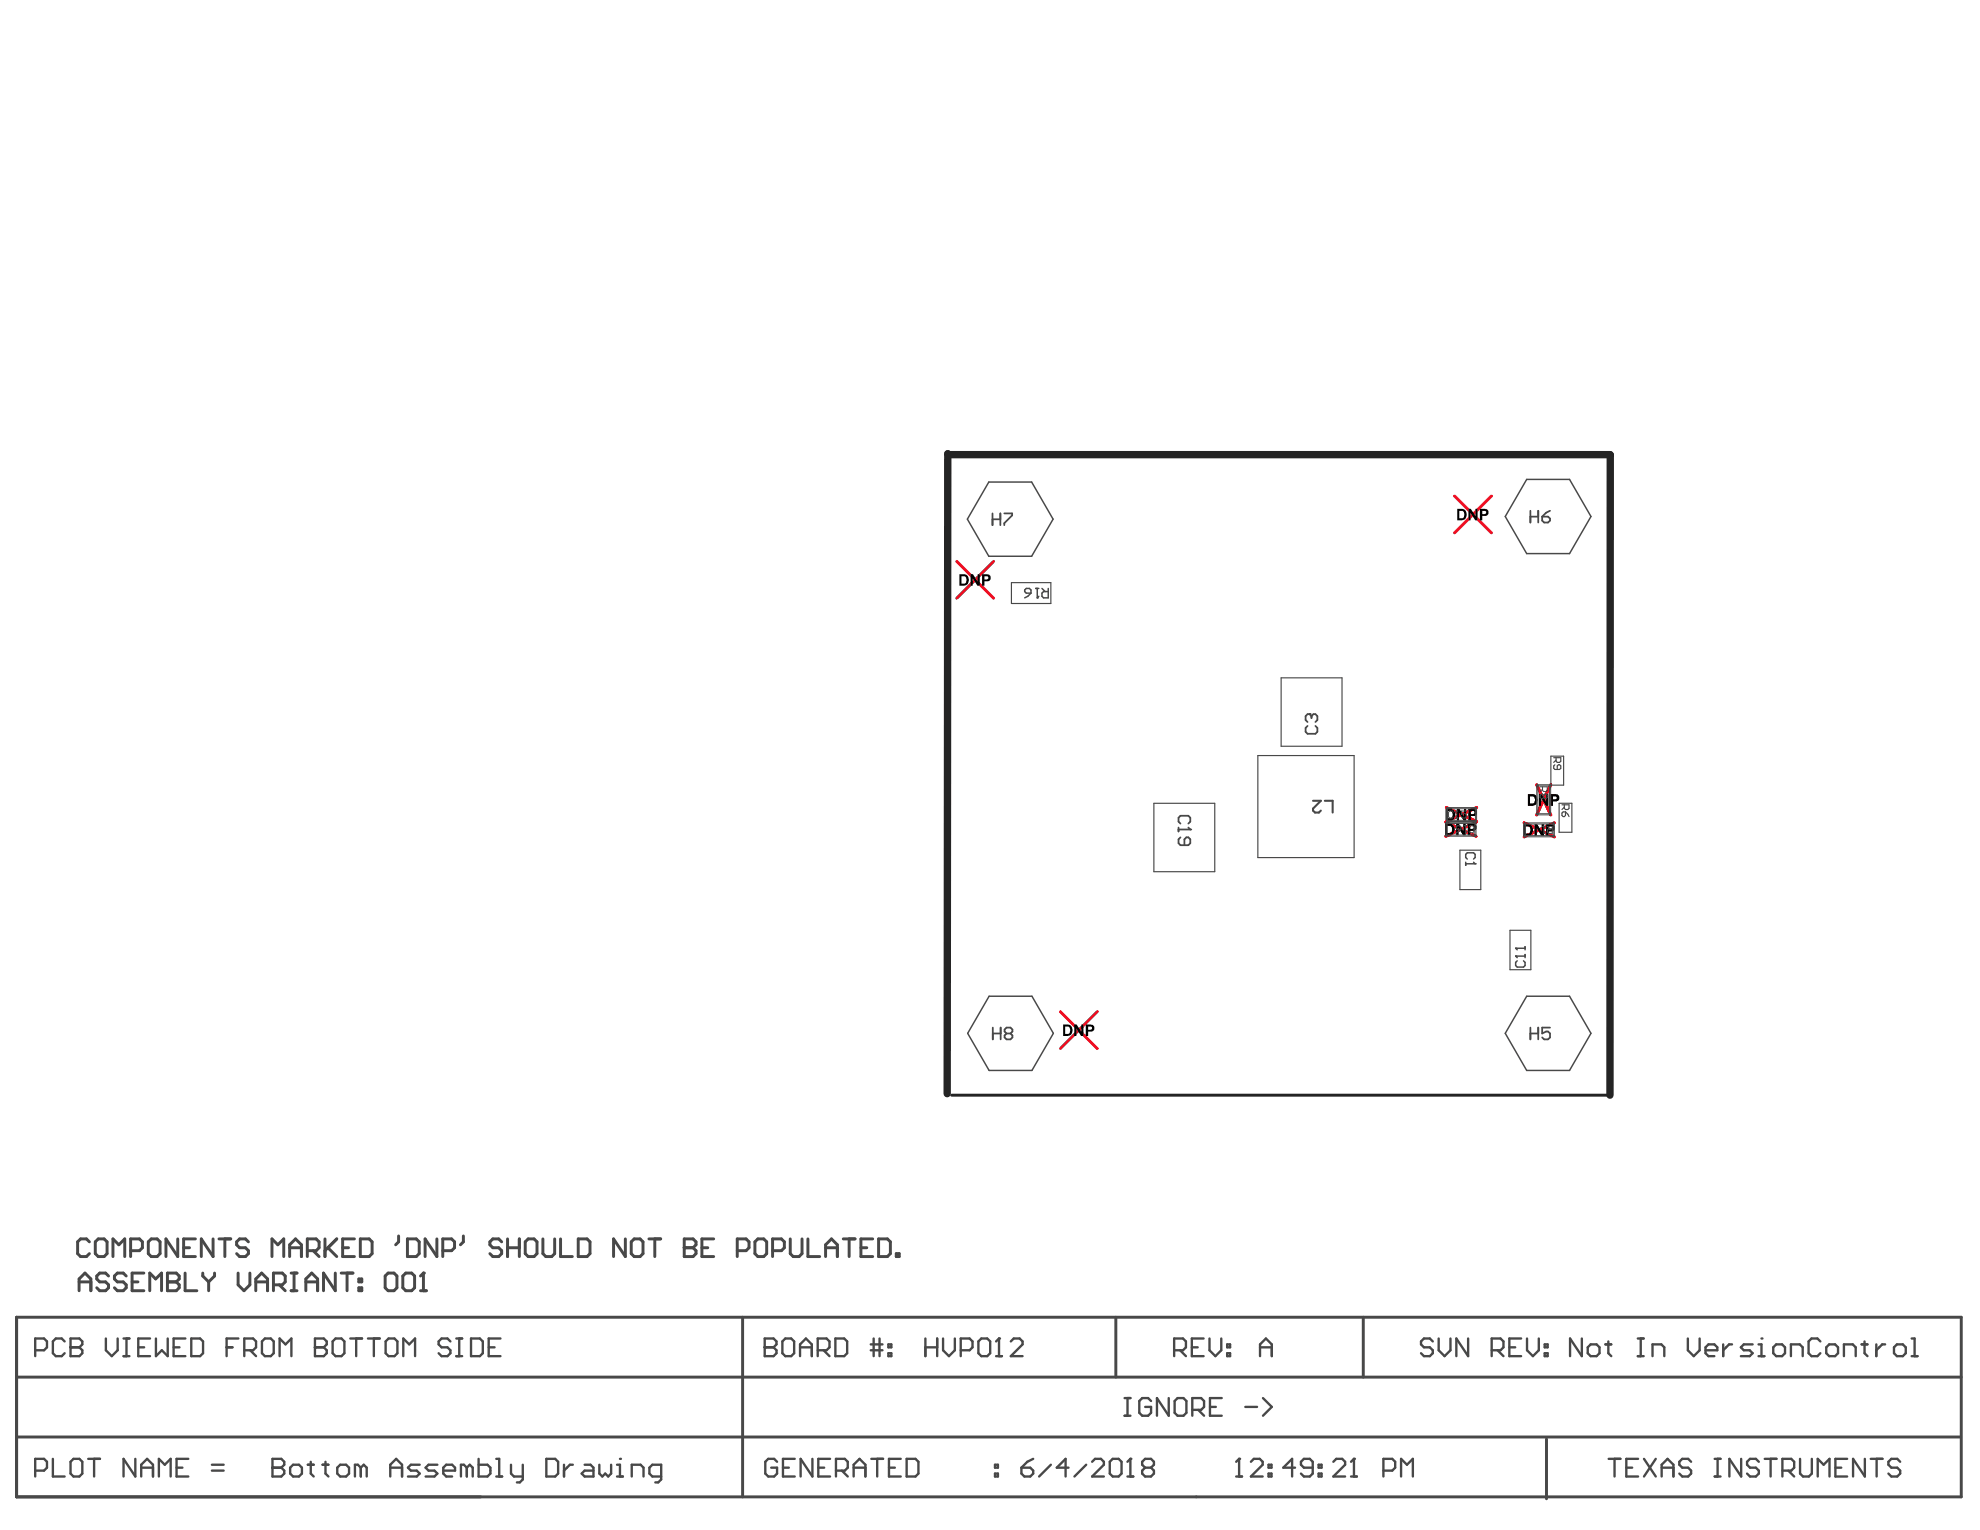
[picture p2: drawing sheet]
<svg xmlns="http://www.w3.org/2000/svg" width="279mm" height="216mm" viewBox="0 0 279 216" stroke-linecap="round" stroke-linejoin="round" font-family="sans-serif">
<g fill="none" stroke="#ee0e22" stroke-width=".42">
<path d="M135 79.2l5.2 5.2M140.2 79.2l-5.2 5.2M205.3 70l5.2 5.2M210.5 70l-5.2 5.2M204 116l4.3 2M204.1 113.9l4.3 2M208.3 116l-4.3 2M208.4 113.9l-4.3 2M215.1 116.1l4.3 2M216.8 110.7l2 4.3M218.8 110.7l-2 4.3M219.4 116.1l-4.3 2"/>
<path d="M149.6 142.8l5.2 5.2M154.8 142.8l-5.2 5.2"/>
</g>
<g fill="#000">
<path d="M207.2 71.8h.3l.7 1.1v-1.1h.3v1.6h-.3l-.7-1.1v1.1h-.3zM137 81h.3l.7 1.1v-1.1h.3v1.6h-.4l-.6-1v1h-.3zM205.5 116.2h.3l.7 1.1v-1.1h.3v1.6h-.3l-.7-1v1h-.3zM205.6 114.1h.3l.7 1.1v-1.1h.3v1.7h-.4l-.6-1.1v1.1h-.3zM216.6 116.3h.3l.7 1.1v-1.1h.3v1.6h-.4l-.6-1v1h-.3zM217.2 112.1h.3l.7 1.1v-1.1h.3v1.6h-.4l-.6-1.1v1.1h-.3zM151.6 144.6h.3l.7 1v-1h.3v1.6h-.3l-.7-1.1v1.1h-.3z"/>
<path d="M205.6 71.8h.6a.84 .84 0 0 1 .7 .6 .84 .84 0 0 1-.3 .9l-1 .1zM205.9 72.1v1h.3a.54 .54 0 0 0 .4-.8l-.2-.2z"/>
<path d="M208.8 71.8h.6a.52 .52 0 0 1 .6 .5 .52 .52 0 0 1-.6 .5h-.2v.6h-.4zM209.2 72.1v.5h.1a.26 .26 0 0 0 .4-.3 .26 .26 0 0 0-.4-.2z"/>
<path d="M135.4 81h.6a.84 .84 0 0 1 .7 .7 .84 .84 0 0 1-.4 .9h-.9zM135.7 81.3v1.1h.2a.54 .54 0 0 0 .4-.9l-.2-.2z"/>
<path d="M138.6 81h.6a.52 .52 0 0 1 .6 .6 .52 .52 0 0 1-.7 .4h-.2v.6h-.3zM138.9 81.3v.5h.2a.26 .26 0 0 0 .4-.3 .26 .26 0 0 0-.4-.2z"/>
<path d="M203.9 116.2h.6a.84 .84 0 0 1 .7 .7 .84 .84 0 0 1-.3 .9h-1zM204.2 116.5v1.1h.3a.54 .54 0 0 0 .4-.9l-.2-.2z"/>
<path d="M203.9 116.2h.6a.84 .84 0 0 1 .7 .7 .84 .84 0 0 1-.3 .9h-1zM204.2 116.5v1.1h.3a.54 .54 0 0 0 .4-.9l-.2-.2z"/>
<path d="M204 114.1h.6a.84 .84 0 0 1 .7 .7 .84 .84 0 0 1-.3 .9l-1 .1zM204.3 114.4v1.1h.3a.54 .54 0 0 0 .4-.9l-.2-.2z"/>
<path d="M204 114.1h.6a.84 .84 0 0 1 .7 .7 .84 .84 0 0 1-.3 .9l-1 .1zM204.3 114.4v1.1h.3a.54 .54 0 0 0 .4-.9l-.2-.2z"/>
<path d="M207.1 116.2h.6a.52 .52 0 0 1 .6 .6 .52 .52 0 0 1-.6 .4h-.2v.6h-.4zM207.5 116.5v.5h.1a.26 .26 0 0 0 .4-.3 .26 .26 0 0 0-.4-.2z"/>
<path d="M207.1 116.2h.6a.52 .52 0 0 1 .6 .6 .52 .52 0 0 1-.6 .4h-.2v.6h-.4zM207.5 116.5v.5h.1a.26 .26 0 0 0 .4-.3 .26 .26 0 0 0-.4-.2z"/>
<path d="M207.2 114.1h.6a.52 .52 0 0 1 .6 .6 .52 .52 0 0 1-.6 .4h-.3v.7h-.3zM207.5 114.4v.5h.2a.26 .26 0 0 0 .4-.2 .26 .26 0 0 0-.4-.3z"/>
<path d="M207.2 114.1h.6a.52 .52 0 0 1 .6 .6 .52 .52 0 0 1-.6 .4h-.3v.7h-.3zM207.5 114.4v.5h.2a.26 .26 0 0 0 .4-.2 .26 .26 0 0 0-.4-.3z"/>
<path d="M215 116.3h.6a.84 .84 0 0 1 .7 .6 .84 .84 0 0 1-.4 .9l-.9 .1zM215.3 116.6v1h.2a.54 .54 0 0 0 .4-.8l-.2-.2z"/>
<path d="M215 116.3h.6a.84 .84 0 0 1 .7 .6 .84 .84 0 0 1-.4 .9l-.9 .1zM215.3 116.6v1h.2a.54 .54 0 0 0 .4-.8l-.2-.2z"/>
<path d="M215.6 112.1h.6a.84 .84 0 0 1 .7 .6 .84 .84 0 0 1-.3 .9l-1 .1zM215.9 112.4v1h.2a.54 .54 0 0 0 .5-.8l-.2-.2z"/>
<path d="M215.6 112.1h.6a.84 .84 0 0 1 .7 .6 .84 .84 0 0 1-.3 .9l-1 .1zM215.9 112.4v1h.2a.54 .54 0 0 0 .5-.8l-.2-.2z"/>
<path d="M218.2 116.3h.6a.52 .52 0 0 1 .6 .5 .52 .52 0 0 1-.7 .5h-.2v.6h-.3zM218.5 116.6v.5h.2a.26 .26 0 0 0 .4-.3 .26 .26 0 0 0-.4-.2z"/>
<path d="M218.2 116.3h.6a.52 .52 0 0 1 .6 .5 .52 .52 0 0 1-.7 .5h-.2v.6h-.3zM218.5 116.6v.5h.2a.26 .26 0 0 0 .4-.3 .26 .26 0 0 0-.4-.2z"/>
<path d="M218.8 112.1h.6a.52 .52 0 0 1 .6 .5 .52 .52 0 0 1-.6 .5h-.3v.6h-.3zM219.1 112.4v.4h.2a.26 .26 0 0 0 .4-.2 .26 .26 0 0 0-.4-.2z"/>
<path d="M218.8 112.1h.6a.52 .52 0 0 1 .6 .5 .52 .52 0 0 1-.6 .5h-.3v.6h-.3zM219.1 112.4v.4h.2a.26 .26 0 0 0 .4-.2 .26 .26 0 0 0-.4-.2z"/>
<path d="M150 144.6h.6a.84 .84 0 0 1 .7 .6 .84 .84 0 0 1-.3 .9l-1 .1zM150.3 144.9v1h.3a.54 .54 0 0 0 .4-.8l-.2-.2z"/>
<path d="M153.2 144.6h.6a.52 .52 0 0 1 .6 .5 .52 .52 0 0 1-.6 .5h-.3v.6h-.3zM153.5 144.9v.4h.2a.26 .26 0 0 0 .4-.2 .26 .26 0 0 0-.4-.2z"/>
</g>
<path d="M133.7 154.3v-90.3l.2 .2h93.3v90.3" fill="none" stroke="#242424" stroke-width="1"/>
<path d="M134.3 154.5h92.9" fill="none" stroke="#242424" stroke-width=".42"/>
<g fill="none" stroke="#484848" stroke-width=".14">
<path d="M204 116.1h.2v1.8l-.1 .1-.1-.1zM204 117.9l4.2-.1 .1 .1-.1 .1h-4.1zM204 116.1l4.2-.1 .1 .1-.1 .1h-4.1zM204.1 114h.2v1.8l-.1 .1-.1-.1zM204.1 115.8h4.2h.1l-.1 .1h-4.1zM204.1 114h4.2h.1l-.1 .1h-4.1zM208.1 116.1h.2v1.8l-.1 .1-.1-.1zM208.2 114h.2v1.8l-.1 .1-.1-.1zM215.1 116.1l.1 .1v1.8v.1l-.1-.1zM215.1 117.9h4.2v.1v.1h-4.1zM215.1 116.1h4.2v.1v.1h-4.1zM216.9 114.8h1.8l.1 .1-.1 .1h-1.8z"/>
<path d="M216.9 110.8l1.8-.1 .1 .1-.1 .1h-1.8zM216.9 110.8h.1v4.1l-.1 .1v-.1zM218.7 110.8h.1v4.1l-.1 .1v-.1zM219.2 116.1l.1 .1v1.8v.1l-.1-.1z"/>
</g>
<path d="M142.7 82.2h5.6v3h-5.6zM180.8 95.7h8.6v9.6h-8.6zM162.8 113.4h8.6v9.6h-8.6zM177.5 106.6h13.6v14.4h-13.6zM206 120h3v5.5h-3zM218.8 106.7h1.8v4.1h-1.8zM220 113.4h1.8v4h-1.8zM213.1 131.3h2.9v5.5h-2.9z" fill="none" stroke="#484848" stroke-width=".16"/>
<path d="M2.3 185.9v25.3h274.5v-25.3h-274.5v25.3M2.3 194.3h274.5M104.8 185.9v25.3M157.5 185.9v8.4M192.4 185.9v8.4M2.3 202.8h274.4M218.2 203.1v8.4" fill="none" stroke="#484848" stroke-width=".42"/>
<path d="M139.5 68h6.1l3 5.3-3 5.2h-6.1l-3-5.2zM215.4 67.6h6.1l3 5.3-3 5.2h-6.1l-3-5.2zM139.6 140.6h6l3 5.2-3 5.3h-6l-3.1-5.3zM215.4 140.6h6.1l3 5.2-3 5.3h-6.1l-3-5.3z" fill="none" stroke="#484848" stroke-width=".21"/>
<g fill="none" stroke="#484848" stroke-width=".33">
<path d="M223.2 188.9v2.5l-1.6-2.5v2.5M224 190.1l.5-.4h.8l.4 .4v.9l-.4 .4h-.8l-.5-.4zM226.5 189.7h.9M227 189.3v1.7l.4 .4M231.1 191.4h.8M231.1 188.9h.8M231.5 188.9v2.5M233.2 191.4v-1.7h1.2l.5 .4v1.3M238.2 188.9v1.6l.8 .9 .8-.9v-1.6M240.7 190.5h1.6v-.4l-.4-.4h-.8l-.4 .4v.9l.4 .4h.8M243.2 189.7v1.7M244.4 189.7h-.4l-.8 .8"/>
<path d="M247.3 189.7h-1.2l-.4 .4 .4 .4h.8l.4 .5-.4 .4h-1.2M248.1 191.4h.9M248.1 189.7h.5v1.7"/>
</g>
<circle cx="248.6" cy="188.9" r=".17" fill="#484848"/>
<g fill="none" stroke="#484848" stroke-width=".33">
<path d="M177.8 191.4v-1.7l.8-.8 .9 .8v1.7M177.8 190.1h1.7M202.2 189.3l-.4-.4h-.9l-.4 .4v.4l.4 .4h.9l.4 .4v.5l-.4 .4h-.9l-.4-.4M203 188.9v1.6l.8 .9 .9-.9v-1.6M207.2 188.9v2.5l-1.7-2.5v2.5M210.5 190.5h1.2l.5-.4v-.8l-.5-.4h-1.2v2.5M211.3 190.5l.9 .9M213 190.1h.8M214.6 188.9h-1.6v2.5h1.6M215.5 188.9v1.6l.8 .9 .8-.9v-1.6M218 191h.4v.4h-.4zM218 189.7h.4v.4h-.4z"/>
<path d="M250.6 189.7h.9l.4 .4v.9l-.4 .4h-.9l-.4-.4v-.9zM252.7 191.4v-1.7h1.3l.4 .4v1.3M256.9 189.3l-.4-.4h-.9l-.4 .4v1.7l.4 .4h.9l.4-.4M257.7 190.1l.4-.4h.9l.4 .4v.9l-.4 .4h-.9l-.4-.4zM260.2 191.4v-1.7h1.2l.5 .4v1.3M262.7 189.7h.8M263.1 189.3v1.7l.4 .4M264.8 189.7v1.7M266 189.7h-.4l-.8 .8M267.3 190.1l.4-.4h.8l.4 .4v.9l-.4 .4h-.8l-.4-.4zM269.8 191.4h.8M269.8 188.9h.4v2.5"/>
<path d="M144.1 207.1h1.3l.4 .4v.4l-.4 .5h-.9l-.4-.5zM145.8 205.9l-.8 .4-.9 .8M148.3 206.7l-1.7 1.7M150.8 207.1h-1.7l1.3-1.2v2.5M153.3 206.7l-1.7 1.7M154.1 206.3l.4-.4h.9l.4 .4v.4l-1.7 1.7h1.7M156.6 206.3l.4-.4h.8l.5 .4v1.6l-.5 .5h-.8l-.4-.5zM159.1 208.4h.8M159.5 205.9v2.5"/>
</g>
<g fill="none" stroke="#484848" stroke-width=".21">
<path d="M144.8 83h.5l.2 .3v.4h-.7l-.2-.2v-.2zM145.5 83.7l-.5 .4-.4 .3M146.1 83h.5M146.4 84.4h.1M146.4 83v1.4M146.6 84.1l-.2 .3M147 83l.5 .5M147.9 83v1.4h-.6l-.3-.3v-.4l.3-.2h.6M206.8 121.7v.4M206.8 121.9h1.4M207 121.2l-.2-.2v-.4l.2-.3h.9l.3 .3v.4l-.3 .2M207.9 121.7l.3 .2"/>
<path d="M208.2 121.9h.1M213.9 134.9h.1M213.9 133.8h.1M213.9 134.9h1.3M213.9 134.9l.2 .2M213.9 133.8h1.3M213.9 133.8l.2 .2M214.1 135.6l-.2 .2v.4l.2 .3h.9l.2-.3v-.4l-.2-.2M215.2 133.6v.4M215.2 134.7v.4"/>
</g>
<g fill="none" stroke="#484848" stroke-width=".25">
<path d="M140.1 72.4v1.7M140.1 73.3h1.1M141.2 72.4v1.7M141.7 72.4h1.1v.3l-1.1 1.1v.3M166.3 116.8v.5M166.3 117.1h1.7M166.6 118.2l-.3 .2v.6l.3 .3h1.1l.3-.3v-.6l-.3-.2h-.3l-.3 .2v.9M166.6 116.2l-.3-.3v-.5l.3-.3h1.1l.3 .3v.5l-.3 .3M167.7 116.8l.3 .3M168 117.1h.1M184.5 102.4l-.3 .3v.6l.3 .2h1.1l.3-.2v-.6l-.3-.3M184.8 100.8h.1"/>
<path d="M184.8 100.8h-.3l-.3 .3v.5l.3 .3M184.8 100.8l.3 .3M185.1 101.1l.2-.3h.3l.3 .3v.5l-.3 .3M185.1 101.1v.2M140.1 145v1.7M140.1 145.8h1.1M141.2 145v1.7M142 145.8h.6M142 145.8l-.2-.2v-.3l.2-.3h.6l.3 .3v.3l-.3 .2M142 145.8l-.2 .3v.3l.2 .3h.6l.3-.3v-.3l-.3-.3"/>
</g>
<path d="M219.2 106.9h1v.5l-.1 .2h-.4l-.1-.2v-.5M219.4 107.9l-.2 .2v.3l.2 .2h.7l.1-.2v-.3l-.1-.2h-.2l-.2 .2v.5M219.6 107.3l-.4 .3M220.4 113.6h1v.5l-.2 .1h-.3l-.2-.1v-.5M220.4 114.7l.2-.1h.3v.5l-.2 .1h-.1l-.2-.1zM220.7 113.9l-.3 .3M220.9 114.6l.5 .6" fill="none" stroke="#484848" stroke-width=".17"/>
<g fill="none" stroke="#484848" stroke-width=".14">
<path d="M205.1 114.6l-.2-.2h-.3l-.2 .2v.7l.2 .1h.3l.2-.1M205.4 115.4h.3M205.5 116.7l.2-.2h.3l.2 .2v.3h-.5l-.2-.1zM205.6 114.4h.1M205.6 114.4v1M205.6 114.4l-.2 .2M206.2 117l-.7 .5M206.7 116.5h.3M206.8 117.5h.1M206.8 116.5v1M206.9 114.4h-.7v.5l.4-.1h.1l.2 .1v.4l-.2 .1h-.3l-.2-.1M207 117.3l-.2 .2"/>
<path d="M207.3 116.7l.2-.2h.3l.2 .2v.6l-.2 .2h-.3l-.2-.2M217.3 111h1v.5l-.1 .2h-.4l-.1-.2v-.5M217.7 111.4l-.4 .3M217.7 116.6h.3M217.8 112.2l.2-.2h.2l.1 .2v.3l-.1 .2h-.2l-.2-.2M217.8 112.2l-.1-.2h-.2l-.2 .2v.3l.2 .2h.2l.1-.2M217.8 112.2v.3M217.9 117.6h.1M217.9 116.6v1M218 117.4l-.1 .2M218.4 116.6l.3 .3M219 116.6v1h-.5l-.1-.2v-.3l.1-.2h.5"/>
</g>
<circle cx="159.5" cy="205.9" r=".17" fill="#484848"/>
<g fill="none" stroke="#484848" stroke-width=".33">
<path d="M130.6 190.1h1.6M130.6 188.9v2.5M132.2 188.9v2.5M133.1 188.9v1.6l.8 .9 .8-.9v-1.6M135.6 190.5h1.2l.4-.4v-.8l-.4-.4h-1.2v2.5M138.1 189.3l.4-.4h.8l.4 .4v1.7l-.4 .4h-.8l-.4-.4zM140.6 191.4h.8M141 188.9v2.5M165.7 190.5h1.2l.4-.4v-.8l-.4-.4h-1.2v2.5M166.5 190.5l.8 .9M168.2 190.1h.8M169.8 188.9h-1.6v2.5h1.6"/>
<path d="M170.7 188.9v1.6l.8 .9 .8-.9v-1.6M173.2 191h.4v.4h-.4zM173.2 189.7h.4v.4h-.4zM159.5 205.9l-.4 .4M161.6 207.1l-.4-.4v-.4l.4-.4h.8l.4 .4v.4l-.4 .4M161.6 207.1l-.4 .4v.4l.4 .5h.8l.4-.5v-.4l-.4-.4M161.6 207.1h.8"/>
</g>
<circle cx="141" cy="188.9" r=".17" fill="#484848"/>
<path d="M141 188.9l-.4 .4M142.6 189.3l.4-.4h.9l.4 .4v.4l-1.7 1.7h1.7M174.4 208.4h.9M174.9 205.9v2.5" fill="none" stroke="#484848" stroke-width=".33"/>
<path d="M216 72.1v1.6M216 72.9h1.1M217.1 72.1v1.6M217.6 72.9h.8l.3 .3v.3l-.3 .2h-.5l-.3-.2zM218.7 72.1l-.5 .3-.6 .5M216 145v1.7M216 145.8h1.1M217.1 145v1.7M218.7 145h-1.1v.8l.6-.2h.2l.3 .2v.6l-.3 .3h-.5l-.3-.3" fill="none" stroke="#484848" stroke-width=".25"/>
<circle cx="174.9" cy="205.9" r=".17" fill="#484848"/>
<path d="M174.9 205.9l-.5 .4M176.5 206.3l.4-.4h.9l.4 .4v.4l-1.7 1.7h1.7M179 207.9h.4v.5h-.4zM179 206.7h.4v.4h-.4zM182.7 207.1h-1.6l1.2-1.2v2.5M185.2 207.1h-1.2l-.4-.4v-.4l.4-.4h.8l.4 .4v1.6l-.4 .5h-.8l-.4-.5M186.1 207.9h.4v.5h-.4zM186.1 206.7h.4v.4h-.4zM188.1 206.3l.5-.4h.8l.4 .4v.4l-1.7 1.7h1.7M190.6 208.4h.9M191.1 205.9v2.5" fill="none" stroke="#484848" stroke-width=".33"/>
<circle cx="191.1" cy="205.9" r=".17" fill="#484848"/>
<g fill="none" stroke="#484848" stroke-width=".33">
<path d="M107.9 188.9v2.5h1.3l.4-.4v-.5l-.4-.4h-1.3M109.7 206.3l-.5-.4h-.8l-.4 .4v1.6l.4 .5h.8l.5-.5v-.8h-.9M110.5 207.1h.8M112.1 205.9h-1.6v2.5h1.6M114.6 205.9v2.5l-1.6-2.5v2.5M115.5 207.1h.8M117.1 205.9h-1.6v2.5h1.6M118 207.5h1.2l.4-.4v-.8l-.4-.4h-1.2v2.5M118.8 207.5l.8 .9M120.5 207.1h1.6M120.5 208.4v-1.7l.8-.8 .8 .8v1.7M123 205.9h1.6"/>
<path d="M123.8 205.9v2.5M125.4 207.1h.9M127.1 205.9h-1.7v2.5h1.7M127.9 205.9h1.3l.4 .4v1.6l-.4 .5h-1.3zM140.4 207.9h.4v.5h-.4zM140.4 206.7h.4v.4h-.4zM191.1 205.9l-.5 .4M195.2 207.5h1.3l.4-.4v-.8l-.4-.4h-1.3v2.5M197.7 208.4v-2.5l.8 .8 .9-.8v2.5"/>
</g>
<circle cx="107.9" cy="190.1" r=".17" fill="#484848"/>
<g fill="none" stroke="#484848" stroke-width=".33">
<path d="M107.9 188.9h1.3l.4 .4v.4l-.4 .4h-1.3M110.4 189.3l.4-.4h.8l.5 .4v1.7l-.5 .4h-.8l-.4-.4zM112.9 190.1h1.7M112.9 191.4v-1.7l.8-.8 .9 .8v1.7M115.4 190.5h1.2l.5-.4v-.8l-.5-.4h-1.2v2.5M116.2 190.5l.9 .9M117.9 188.9h1.2l.4 .4v1.7l-.4 .4h-1.2zM122.9 190.5h1.6M122.9 189.7h1.6M123.3 188.9v2.5M124.1 188.9v2.5M125.4 189.7h.4v.4h-.4z"/>
<path d="M125.4 191h.4v.4h-.4z"/>
</g>
<path d="M59.8 179.6v2.5M54.3 180.1l.5-.5h.8l.4 .5v1.6l-.4 .4h-.8l-.5-.4zM56.8 180.1l.5-.5h.8l.4 .5v1.6l-.4 .4h-.8l-.5-.4zM59.3 182.1h.9" fill="none" stroke="#484848" stroke-width=".42"/>
<circle cx="59.8" cy="179.6" r=".21" fill="#484848"/>
<path d="M59.8 179.6l-.5 .5" fill="none" stroke="#484848" stroke-width=".42"/>
<path d="M185.3 113h1.1l-1.1 1.1v.3l.3 .3h.5l.3-.3M186.9 113h1.2v1.7" fill="none" stroke="#484848" stroke-width=".29"/>
<g fill="none" stroke="#484848" stroke-width=".33">
<path d="M158.7 197.3h.8M158.7 199.8h.8M159.1 197.3v2.5M162.4 197.7l-.4-.4h-.8l-.4 .4v1.7l.4 .4h.8l.4-.4v-.9h-.8M164.9 197.3v2.5l-1.6-2.5v2.5M165.8 197.7l.4-.4h.8l.4 .4v1.7l-.4 .4h-.8l-.4-.4zM168.2 198.9h1.3l.4-.4v-.8l-.4-.4h-1.3v2.5M169.1 198.9l.8 .9M170.7 198.5h.9M172.4 197.3h-1.7v2.5h1.7M175.7 198.5h1.7M178.2 197.3l1.3 1.2-1.3 1.3"/>
<path d="M5 207.5h1.2l.4-.4v-.8l-.4-.4h-1.2v2.5M7.5 205.9v2.5h1.6M10 206.3l.4-.4h.8l.4 .4v1.6l-.4 .5h-.8l-.4-.5zM12.4 205.9h1.7M13.3 205.9v2.5M19.1 205.9v2.5l-1.7-2.5v2.5M19.9 208.4v-1.7l.9-.8 .8 .8v1.7M19.9 207.1h1.7M22.4 208.4v-2.5l.9 .8 .8-.8v2.5M24.9 207.1h.8M26.6 205.9h-1.7v2.5h1.7M29.9 207.5h1.7"/>
<path d="M29.9 206.7h1.7M38.4 205.9v2.5h1.3l.4-.5v-.4l-.4-.4h-1.3M227 205.9h1.7M227.8 205.9v2.5M229.5 207.1h.8M231.2 205.9h-1.7v2.5h1.7M232 205.9l1.6 2.5M233.6 205.9l-1.6 2.5M234.5 207.1h1.6M234.5 208.4v-1.7l.8-.8 .8 .8v1.7M238.6 206.3l-.4-.4h-.8l-.4 .4v.4l.4 .4h.8l.4 .4v.4l-.4 .5h-.8l-.4-.5M242 205.9h.8"/>
<path d="M242 208.4h.8M242.4 205.9v2.5M245.7 205.9v2.5l-1.7-2.5v2.5M248.2 206.3l-.4-.4h-.9l-.4 .4v.4l.4 .4h.9l.4 .4v.4l-.4 .5h-.9l-.4-.5M249 205.9h1.7M249.9 205.9v2.5M251.5 207.5h1.3l.4-.4v-.8l-.4-.4h-1.3v2.5M252.3 207.5l.9 .9M254 205.9v2l.4 .5h.9l.4-.5v-2M256.5 208.4v-2.5l.8 .8 .9-.8v2.5M259 207.1h.8M260.7 205.9h-1.7v2.5h1.7"/>
<path d="M263.2 205.9v2.5l-1.7-2.5v2.5M264 205.9h1.6M264.8 205.9v2.5M268.1 206.3l-.4-.4h-.8l-.4 .4v.4l.4 .4h.8l.4 .4v.4l-.4 .5h-.8l-.4-.5"/>
</g>
<circle cx="38.4" cy="207.1" r=".17" fill="#484848"/>
<g fill="none" stroke="#484848" stroke-width=".33">
<path d="M38.4 205.9h1.3l.4 .4v.4l-.4 .4h-1.3M40.9 207.1l.5-.4h.8l.4 .4v.8l-.4 .5h-.8l-.5-.5zM43.4 206.7h.9M43.9 206.3v1.6l.4 .5M45.5 206.7h.8M45.9 206.3v1.6l.4 .5M47.6 207.1l.4-.4h.8l.5 .4v.8l-.5 .5h-.8l-.4-.5zM50.9 207.1l-.4-.4h-.4v1.7M50.9 207.1v1.3M50.9 207.1l.4-.4 .4 .4v1.3M55.1 207.1h1.6M55.1 208.4v-1.7l.8-.8 .8 .8v1.7"/>
<path d="M59.2 206.7h-1.2l-.4 .4 .4 .4h.8l.4 .4-.4 .5h-1.2M61.7 206.7h-1.2l-.4 .4 .4 .4h.8l.4 .4-.4 .5h-1.2M62.6 207.5h1.6v-.4l-.4-.4h-.8l-.4 .4v.8l.4 .5h.8M65.9 207.1l-.4-.4h-.5v1.7M65.9 207.1v1.3M65.9 207.1l.4-.4 .4 .4v1.3M67.5 205.9v2.5h1.3l.4-.5v-.8l-.4-.4h-1.3M70 205.9h.4v2.5M70 208.4h.9M72.1 206.7v1.2l.4 .5h1.3M73.8 206.7v2.1l-.4 .4h-.5M77.1 205.9h1.2l.5 .4v1.6l-.5 .5h-1.2z"/>
<path d="M79.6 206.7v1.7M80.8 206.7h-.4l-.8 .8M82.5 206.7h.8l.4 .4v1.3h-1.2l-.4-.5 .4-.4h1.2M84.6 206.7v1.2l.4 .5 .4-.5 .4 .5 .4-.5v-1.2M87.1 208.4h.8M87.1 206.7h.4v1.7"/>
</g>
<circle cx="87.5" cy="205.9" r=".17" fill="#484848"/>
<path d="M5 190.5h1.2l.4-.4v-.8l-.4-.4h-1.2v2.5M9.1 189.3l-.4-.4h-.8l-.4 .4v1.7l.4 .4h.8l.4-.4M10 188.9v2.5h1.2l.4-.4v-.5l-.4-.4h-1.2M89.1 208.4v-1.7h1.3l.4 .4v1.3M93.3 208.4h-1.2l-.5-.5v-.8l.5-.4h1.2v2.1l-.4 .4h-.4" fill="none" stroke="#484848" stroke-width=".33"/>
<circle cx="10" cy="190.1" r=".17" fill="#484848"/>
<g fill="none" stroke="#484848" stroke-width=".33">
<path d="M10 188.9h1.2l.4 .4v.4l-.4 .4h-1.2M14.9 188.9v1.6l.9 .9 .8-.9v-1.6M17.4 188.9h.9M17.4 191.4h.9M17.8 188.9v2.5M19.5 190.1h.8M21.2 188.9h-1.7v2.5h1.7M22 188.9v2.5l.8-.9 .9 .9v-2.5M24.5 190.1h.8M26.2 188.9h-1.7v2.5h1.7M27 188.9h1.2l.5 .4v1.7l-.5 .4h-1.2zM32 190.1h.8"/>
<path d="M33.6 188.9h-1.6v2.5M34.5 190.5h1.2l.4-.4v-.8l-.4-.4h-1.2v2.5M35.3 190.5l.8 .9M37 189.3l.4-.4h.8l.4 .4v1.7l-.4 .4h-.8l-.4-.4zM39.5 191.4v-2.5l.8 .8 .8-.8v2.5M44.4 188.9v2.5h1.3l.4-.4v-.5l-.4-.4h-1.3"/>
</g>
<circle cx="44.4" cy="190.1" r=".17" fill="#484848"/>
<g fill="none" stroke="#484848" stroke-width=".33">
<path d="M44.4 188.9h1.3l.4 .4v.4l-.4 .4h-1.3M46.9 189.3l.5-.4h.8l.4 .4v1.7l-.4 .4h-.8l-.5-.4zM49.4 188.9h1.7M50.3 188.9v2.5M51.9 188.9h1.7M52.8 188.9v2.5M54.4 189.3l.4-.4h.9l.4 .4v1.7l-.4 .4h-.9l-.4-.4zM56.9 191.4v-2.5l.8 .8 .9-.8v2.5M63.6 189.3l-.5-.4h-.8l-.4 .4v.4l.4 .4h.8l.5 .4v.5l-.5 .4h-.8l-.4-.4M64.4 188.9h.8M64.4 191.4h.8M64.8 188.9v2.5"/>
<path d="M66.5 188.9h1.2l.4 .4v1.7l-.4 .4h-1.2zM69 190.1h.8M70.6 188.9h-1.6v2.5h1.6"/>
</g>
<g fill="none" stroke="#484848" stroke-width=".42">
<path d="M12.6 175.2l-.4-.4h-.8l-.4 .4v1.7l.4 .4h.8l.4-.4M13.4 175.2l.5-.4h.8l.4 .4v1.7l-.4 .4h-.8l-.5-.4zM15.9 177.3v-2.5l.9 .9 .8-.9v2.5M18.4 176.5h1.3l.4-.4v-.9l-.4-.4h-1.3v2.5M20.9 175.2l.4-.4h.9l.4 .4v1.7l-.4 .4h-.9l-.4-.4zM25.1 174.8v2.5l-1.7-2.5v2.5M25.9 176.1h.8M27.6 174.8h-1.7v2.5h1.7M30.1 174.8v2.5l-1.7-2.5v2.5M30.9 174.8h1.7M31.7 174.8v2.5M35.1 175.2l-.5-.4h-.8l-.4 .4v.5l.4 .4h.8l.5 .4v.4l-.5 .4h-.8l-.4-.4"/>
<path d="M38.4 177.3v-2.5l.8 .9 .8-.9v2.5M40.9 176.1h1.6M40.9 177.3v-1.6l.8-.9 .8 .9v1.6M43.4 176.5h1.2l.4-.4v-.9l-.4-.4h-1.2v2.5M44.2 176.5l.8 .8M45.9 174.8v2.5M46.3 176.1l1.2 1.2M47.5 174.8l-1.6 1.7M48.4 176.1h.8M50 174.8h-1.6v2.5h1.6M50.8 174.8h1.3l.4 .4v1.7l-.4 .4h-1.3zM56.2 174.4v.8l-.4 .5"/>
<path d="M57.5 174.8h1.2l.5 .4v1.7l-.5 .4h-1.2zM61.6 174.8v2.5l-1.6-2.5v2.5M62.5 176.5h1.2l.4-.4v-.9l-.4-.4h-1.2v2.5M65.4 174.4v.8l-.4 .5M70.8 175.2l-.4-.4h-.9l-.4 .4v.5l.4 .4h.9l.4 .4v.4l-.4 .4h-.9l-.4-.4M71.6 176.1h1.7M71.6 174.8v2.5M73.3 174.8v2.5M74.1 175.2l.4-.4h.9l.4 .4v1.7l-.4 .4h-.9l-.4-.4zM76.6 174.8v2.1l.4 .4h.9l.4-.4v-2.1M79.1 174.8v2.5h1.7M81.6 174.8h1.2l.5 .4v1.7l-.5 .4h-1.2z"/>
<path d="M88.2 174.8v2.5l-1.6-2.5v2.5M89.1 175.2l.4-.4h.8l.4 .4v1.7l-.4 .4h-.8l-.4-.4zM91.6 174.8h1.6M92.4 174.8v2.5M96.6 174.8v2.5h1.2l.4-.4v-.4l-.4-.4h-1.2"/>
</g>
<circle cx="96.6" cy="176.1" r=".21" fill="#484848"/>
<g fill="none" stroke="#484848" stroke-width=".42">
<path d="M20.3 179.6h-1.7v2.5h1.7M23.6 179.6v2.5h1.3l.4-.4v-.4l-.4-.4h-1.3M96.6 174.8h1.2l.4 .4v.5l-.4 .4h-1.2M99 176.1h.9M100.7 174.8h-1.7v2.5h1.7M104 176.5h1.3l.4-.4v-.9l-.4-.4h-1.3v2.5M106.9 174.8h.9l.4 .4v1.7l-.4 .4h-.9l-.4-.4v-1.7zM109 176.5h1.3l.4-.4v-.9l-.4-.4h-1.3v2.5M111.5 174.8v2.1l.4 .4h.9l.4-.4v-2.1M114 174.8v2.5h1.7M116.5 176.1h1.7M116.5 177.3v-1.6l.8-.9 .9 .9v1.6"/>
<path d="M119 174.8h1.7M119.8 174.8v2.5M121.5 176.1h.8M123.1 174.8h-1.6v2.5h1.6M124 174.8h1.2l.4 .4v1.7l-.4 .4h-1.2zM126.5 176.9h.4v.4h-.4zM11.2 182.1v-1.6l.8-.9 .8 .9v1.6M11.2 180.9h1.6M15.3 180.1l-.4-.5h-.8l-.4 .5v.4l.4 .4h.8l.4 .4v.4l-.4 .4h-.8l-.4-.4M17.8 180.1l-.4-.5h-.8l-.5 .5v.4l.5 .4h.8l.4 .4v.4l-.4 .4h-.8l-.5-.4M18.6 180.9h.9M21.1 182.1v-2.5l.9 .9 .8-.9v2.5"/>
</g>
<circle cx="23.6" cy="180.9" r=".21" fill="#484848"/>
<g fill="none" stroke="#484848" stroke-width=".42">
<path d="M23.6 179.6h1.3l.4 .5v.4l-.4 .4h-1.3M26.1 179.6v2.5h1.7M28.6 179.6v.5l.8 .8M30.3 179.6v.5l-.9 .8M33.6 179.6v1.7l.8 .8 .9-.8v-1.7M41.1 179.6h.8M41.5 179.6v2.5M47.3 179.6v2.5l-1.6-2.5v2.5M48.1 179.6h1.7M49 179.6v2.5M29.4 180.9v1.2M36.1 180.9h1.7"/>
<path d="M36.1 182.1v-1.6l.8-.9 .9 .9v1.6M38.6 181.3h1.2l.4-.4v-.8l-.4-.5h-1.2v2.5M39.4 181.3l.8 .8M41.1 182.1h.8M43.2 180.9h1.6M43.2 182.1v-1.6l.8-.9 .8 .9v1.6M50.6 180.5h.5v.4h-.5zM50.6 181.7h.5v.4h-.5z"/>
</g>
</svg>
